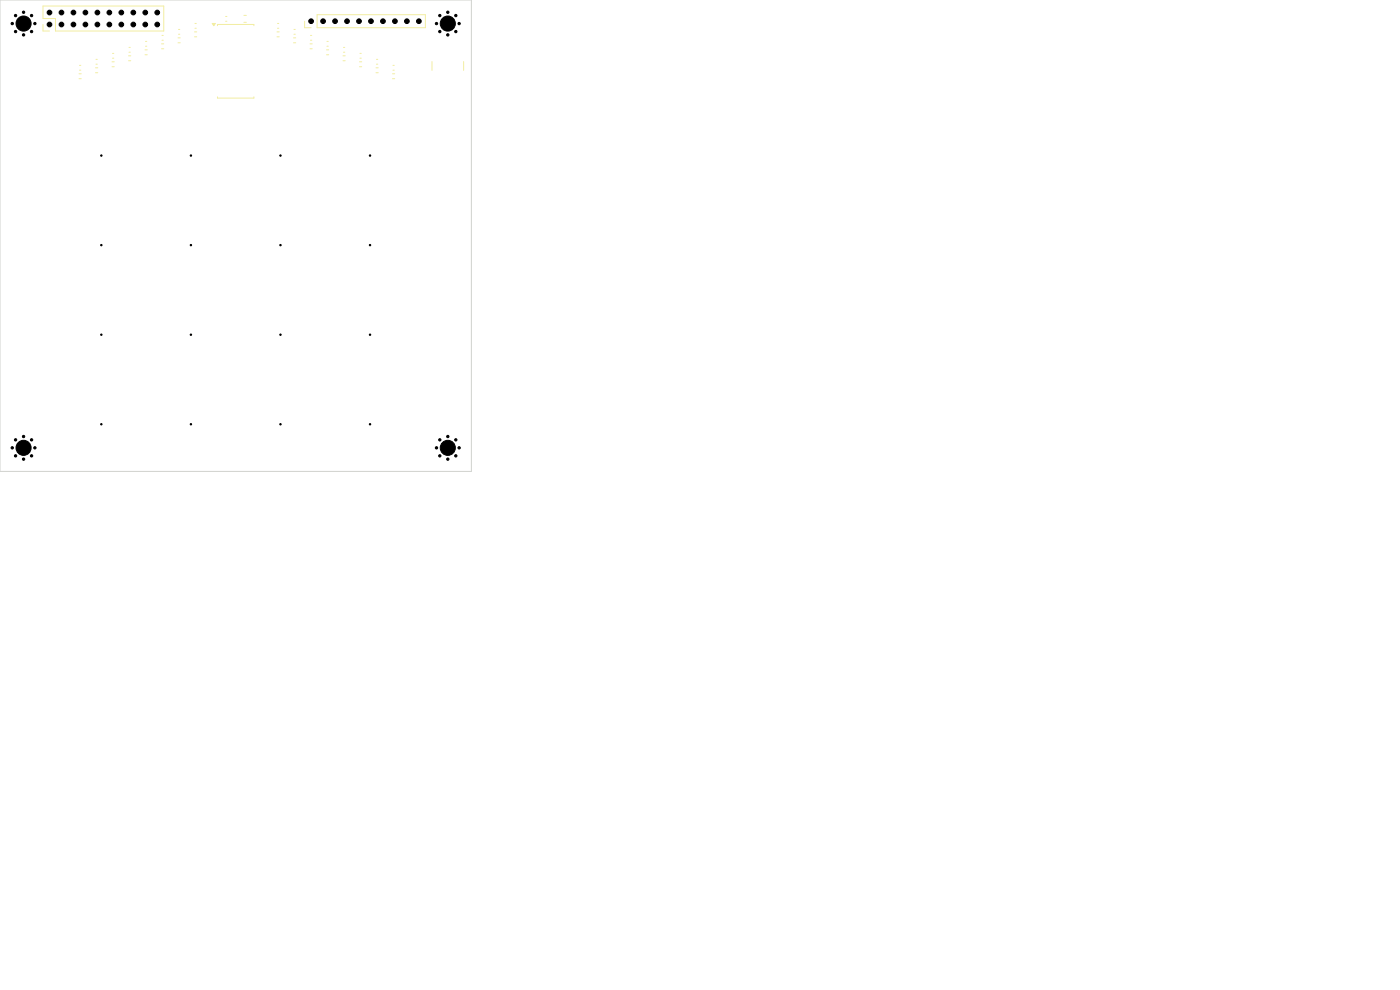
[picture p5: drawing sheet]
<svg xmlns="http://www.w3.org/2000/svg" width="297mm" height="210mm" viewBox="0 0 297 210" stroke-linecap="round" stroke-linejoin="round" font-family="sans-serif">
<g fill="none" stroke="#f2eda1" stroke-width=".21">
<path d="M16.8 15.7h.4M16.8 16.7h.4M20.3 14.4h.4M20.3 15.4h.4M20.4 12.6h.2M20.4 13.6h.2M30.9 8.8h.2M30.9 9.8h.2M34.3 9.3h.4M34.3 10.3h.4M34.4 7.5h.2M34.4 8.5h.2"/>
<path d="M37.8 8h.4M37.8 9.1h.4M37.9 6.2h.2M37.9 7.3h.2M41.3 6.8h.4M41.3 7.8h.4M45 5h.7l-.4 .5zM46.1 5.5v-.3h7.8v.3M47.9 3.5h.2M47.9 4.5h.2M58.8 6.8h.4M58.8 7.8h.4"/>
<path d="M58.9 5h.2M58.9 6h.2M62.3 8h.4M62.3 9.1h.4M64.6 4.5v1.4h1.4M67.3 3.1h22.9v2.8h-22.9zM69.3 10.6h.4M69.3 11.6h.4M69.4 8.8h.2M69.4 9.8h.2M72.8 11.8h.4M72.8 12.9h.4"/>
<path d="M72.9 10.1h.2M72.9 11.1h.2M76.4 11.3h.2M76.4 12.3h.2M79.8 14.4h.4M79.8 15.4h.4M79.9 12.6h.2M79.9 13.6h.2M83.4 13.9h.2M83.4 14.9h.2M46.1 20.5v.3h7.8v-.3"/>
</g>
<path d="M45 5h.7l-.4 .5z" fill="#f2eda1"/>
<g fill="none" stroke="#f2eda1" stroke-width=".21">
<path d="M9.1 1.3h25.6v5.3h-22.9v-2.7h-2.7zM9.1 5.2v1.4h1.4M16.9 13.9h.2M16.9 14.9h.2M23.8 13.1h.4M23.8 14.2h.4M23.9 11.3h.2M23.9 12.3h.2M27.3 11.8h.4M27.3 12.9h.4M27.4 10.1h.2M27.4 11.1h.2"/>
<path d="M30.8 10.6h.4M30.8 11.6h.4M41.4 5h.2M41.4 6h.2M51.7 3.3h.6M51.7 4.7h.6M62.4 6.2h.2M62.4 7.3h.2M65.8 9.3h.4M65.8 10.3h.4M65.9 7.5h.2M65.9 8.5h.2"/>
<path d="M76.3 13.1h.4M76.3 14.2h.4M83.3 15.7h.4M83.3 16.7h.4M91.6 13.1v1.8M98.4 13.1v1.8"/>
</g>
<path d="M0 0h100v100h-100z" fill="none" stroke="#d0d2cd" stroke-width=".21"/>
<g fill="#000" stroke="#000" stroke-width=".21">
<circle cx="2.6" cy="5" r=".25"/>
<circle cx="3.3" cy="6.7" r=".25"/>
<circle cx="3.3" cy="3.3" r=".25"/>
<circle cx="5" cy="5" r="1.6"/>
<circle cx="5" cy="2.6" r=".25"/>
<circle cx="5" cy="7.4" r=".25"/>
<circle cx="6.7" cy="6.7" r=".25"/>
<circle cx="6.7" cy="3.3" r=".25"/>
<circle cx="7.4" cy="5" r=".25"/>
<circle cx="10.5" cy="2.7" r=".5"/>
<circle cx="10.5" cy="5.2" r=".5"/>
<circle cx="13" cy="5.2" r=".5"/>
<circle cx="13" cy="2.7" r=".5"/>
<circle cx="15.6" cy="5.2" r=".5"/>
<circle cx="15.6" cy="2.7" r=".5"/>
<circle cx="18.1" cy="5.2" r=".5"/>
<circle cx="18.1" cy="2.7" r=".5"/>
<circle cx="20.7" cy="2.7" r=".5"/>
<circle cx="20.7" cy="5.2" r=".5"/>
<circle cx="23.2" cy="5.2" r=".5"/>
<circle cx="23.2" cy="2.7" r=".5"/>
<circle cx="25.7" cy="5.2" r=".5"/>
<circle cx="25.7" cy="2.7" r=".5"/>
<circle cx="28.3" cy="2.7" r=".5"/>
<circle cx="28.3" cy="5.2" r=".5"/>
<circle cx="30.8" cy="2.7" r=".5"/>
<circle cx="30.8" cy="5.2" r=".5"/>
<circle cx="33.4" cy="5.2" r=".5"/>
<circle cx="33.4" cy="2.7" r=".5"/>
<circle cx="66" cy="4.5" r=".5"/>
<circle cx="68.5" cy="4.5" r=".5"/>
<circle cx="71.1" cy="4.5" r=".5"/>
<circle cx="73.6" cy="4.5" r=".5"/>
<circle cx="76.2" cy="4.5" r=".5"/>
<circle cx="78.7" cy="4.5" r=".5"/>
<circle cx="81.2" cy="4.5" r=".5"/>
<circle cx="83.8" cy="4.5" r=".5"/>
<circle cx="86.3" cy="4.5" r=".5"/>
<circle cx="88.9" cy="4.5" r=".5"/>
<circle cx="92.6" cy="5" r=".25"/>
<circle cx="93.3" cy="6.7" r=".25"/>
<circle cx="93.3" cy="3.3" r=".25"/>
<circle cx="95" cy="2.6" r=".25"/>
<circle cx="95" cy="7.4" r=".25"/>
<circle cx="95" cy="5" r="1.6"/>
<circle cx="96.7" cy="6.7" r=".25"/>
<circle cx="96.7" cy="3.3" r=".25"/>
<circle cx="97.4" cy="5" r=".25"/>
<circle cx="21.5" cy="33" r=".15"/>
<circle cx="40.5" cy="33" r=".15"/>
<circle cx="59.5" cy="33" r=".15"/>
<circle cx="78.5" cy="33" r=".15"/>
<circle cx="21.5" cy="52" r=".15"/>
<circle cx="40.5" cy="52" r=".15"/>
<circle cx="59.5" cy="52" r=".15"/>
<circle cx="78.5" cy="52" r=".15"/>
<circle cx="21.5" cy="71" r=".15"/>
<circle cx="40.5" cy="71" r=".15"/>
<circle cx="59.5" cy="71" r=".15"/>
<circle cx="78.5" cy="71" r=".15"/>
<circle cx="2.6" cy="95" r=".25"/>
<circle cx="3.3" cy="96.7" r=".25"/>
<circle cx="3.3" cy="93.3" r=".25"/>
<circle cx="5" cy="95" r="1.6"/>
<circle cx="5" cy="92.6" r=".25"/>
<circle cx="5" cy="97.4" r=".25"/>
<circle cx="6.7" cy="96.7" r=".25"/>
<circle cx="6.7" cy="93.3" r=".25"/>
<circle cx="7.4" cy="95" r=".25"/>
<circle cx="21.5" cy="90" r=".15"/>
<circle cx="40.5" cy="90" r=".15"/>
<circle cx="59.5" cy="90" r=".15"/>
<circle cx="78.5" cy="90" r=".15"/>
<circle cx="92.6" cy="95" r=".25"/>
<circle cx="93.3" cy="96.7" r=".25"/>
<circle cx="93.3" cy="93.3" r=".25"/>
<circle cx="95" cy="92.6" r=".25"/>
<circle cx="95" cy="97.4" r=".25"/>
<circle cx="95" cy="95" r="1.6"/>
<circle cx="96.7" cy="96.7" r=".25"/>
<circle cx="96.7" cy="93.3" r=".25"/>
<circle cx="97.4" cy="95" r=".25"/>
</g>
</svg>
